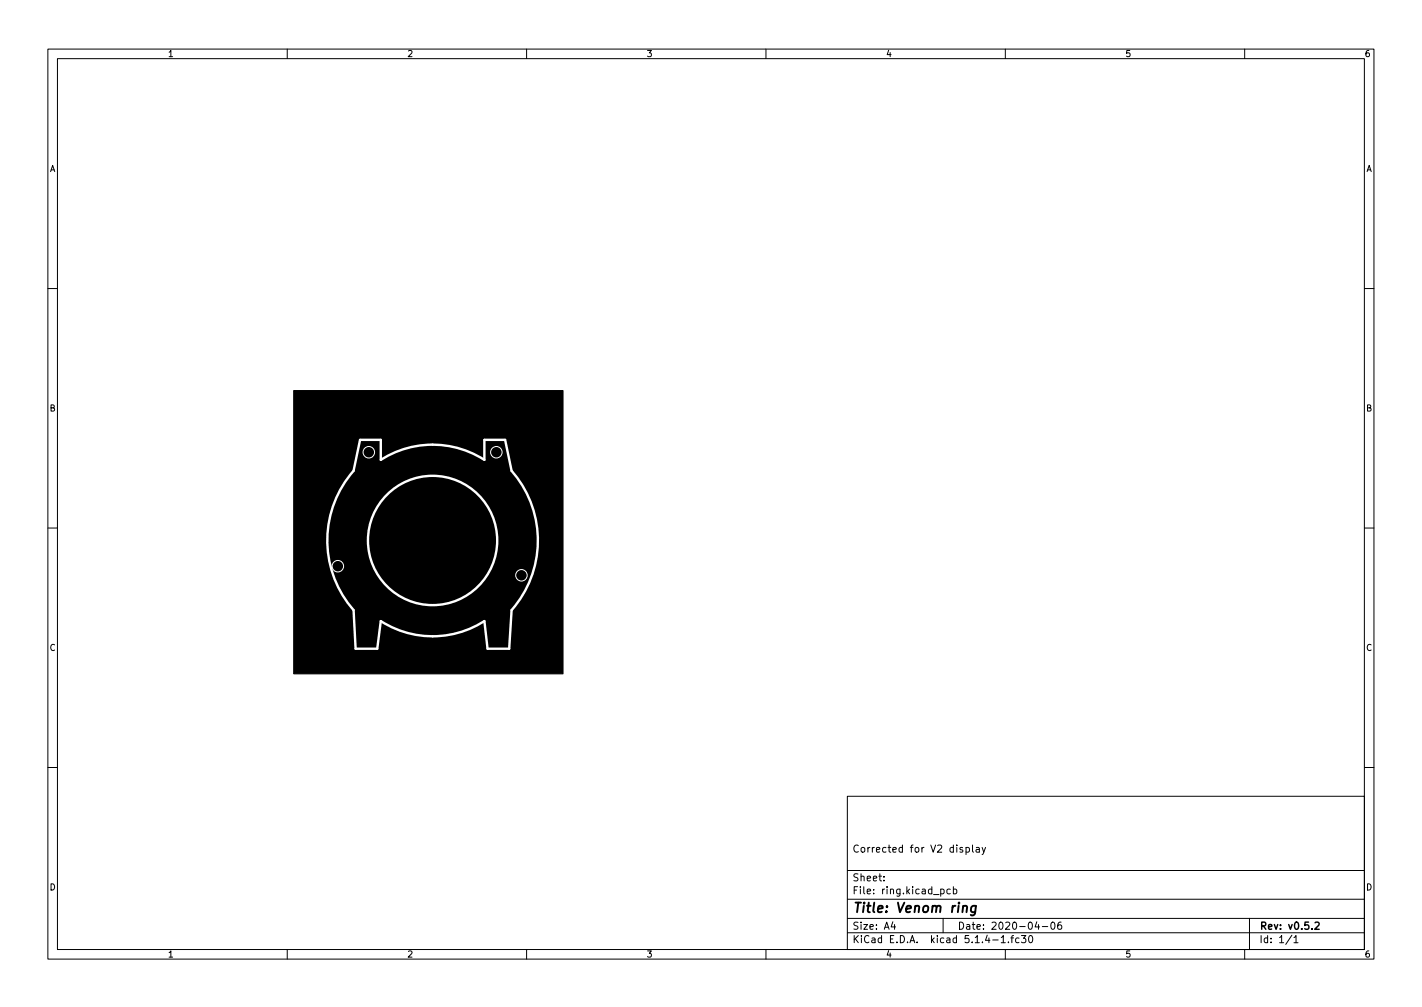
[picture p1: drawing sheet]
<svg xmlns="http://www.w3.org/2000/svg" width="297mm" height="210mm" viewBox="0 0 297 210" stroke-linecap="round" stroke-linejoin="round" font-family="sans-serif">
<defs><g id="words">
<text font-size="2.8" x="178" y="190.6">Title: Venom ring</text>
<g font-size="2.1">
<text x="178" y="178">Corrected for V2 display</text>
<text x="178" y="184">Sheet:</text>
<text x="178" y="186.7">File: ring.kicad_pcb</text>
<text x="178" y="196.9">KiCad E.D.A. kicad 5.1.4-1.fc30</text>
<text x="178" y="194.1">Size: A4</text>
<text x="200" y="194.1">Date: 2020-04-06</text>
<text x="263" y="194.1">Rev: v0.5.2</text>
<text x="263" y="196.9">Id: 1/1</text>
</g>
<g font-size="1.8">
<text x="35" y="11.9">1</text>
<text x="85" y="11.9">2</text>
<text x="135" y="11.9">3</text>
<text x="185" y="11.9">4</text>
<text x="235" y="11.9">5</text>
<text x="285" y="11.9">6</text>
<text x="10.3" y="35.9">A</text>
<text x="285.3" y="35.9">A</text>
<text x="10.3" y="85.9">B</text>
<text x="285.3" y="85.9">B</text>
<text x="10.3" y="135.9">C</text>
<text x="285.3" y="135.9">C</text>
<text x="10.3" y="185.9">D</text>
<text x="285.3" y="185.9">D</text>
<text x="35" y="199.9">1</text>
<text x="85" y="199.9">2</text>
<text x="135" y="199.9">3</text>
<text x="185" y="199.9">4</text>
<text x="235" y="199.9">5</text>
<text x="285" y="199.9">6</text>
</g>
</g></defs>
<g fill="none" stroke="#000" stroke-width=".21">
<path d="M10 10.2h277v190.1h-277zM12 12.2h273v186.1h-273zM60 10.2v2M110 10.2v2M160 10.2v2M210 10.2v2M260 10.2v2M10 60.2h2M285 60.2h2M10 110.2h2M285 110.2h2M10 160.2h2"/>
<path d="M177 166.3h108v32h-108zM201.1 177l-.4-.1-.2 .2 .1 .3 .5 .1v.4h-.6M201.8 177l.4-.1 .3 .3-.1 .7h-.6M201.8 176.9v1.5M203.1 176.4v1.3l.3 .2M203.9 177h.6l.1 .9M204.6 177.3l-.5 .1-.2 .2 .2 .3h.5M205.1 176.9l.4 1M205.9 176.9l-.5 1.4-.3 .1M285 160.2h2M60 198.3v2M110 198.3v2"/>
<path d="M160 198.3v2M177 194.8h108M177 191.8h108M177 187.8h108M177 181.8h108M184.6 183.8v.1M184.6 183v.1M186.5 192.5l-.4 1h1M186.9 193v1M196.5 185.7l.4-.1 .3 .3-.1 .7h-.6M197 191.8v3M198.5 185.7l-.4-.1-.3 .3 .1 .7h.6"/>
<path d="M199.1 185.7l.5-.1 .3 .3-.2 .7h-.6M199.1 185.1v1.5M209.1 195.8l.5-.5v1.5M209.1 196.8h.9M210 198.3v2M210.6 196.7v.1M211.1 195.8h.6M211.7 195.3l-.3 .2v1.3M212.9 195.9l-.5-.1-.3 .3 .2 .7h.6M213.4 195.3h.9l-.5 .6 .4 .1v.7l-.2 .1-.6-.1M215 195.5l.2-.2a.8 .8 0 0 1 .5 .8 .8 .8 0 0 1-.5 .7l-.2-.1-.1-.4zM216.6 192.5l-.4 1h.9"/>
<path d="M216.9 193v1M217.7 193.5h1.2M219.6 192.7l.3-.2a.8 .8 0 0 1 .5 .8 .8 .8 0 0 1-.5 .7l-.3-.1-.1-.4zM221.6 192.5l-.4 .1a1.01 1.01 0 0 0 0 1.4l.5-.1 .1-.5-.3-.3h-.3l-.3 .3M260 198.3v2M261 191.8v6.5M269.9 195.3l-1.3 1.9M270.3 195.8l.4-.5v1.5M270.3 196.8h.8"/>
</g>
<path d="M274.7 192.7l.6-.2 .3 .5-1 1h1" fill="none" stroke="#000" stroke-width=".3"/>
<path d="M201.2 189.3l.3-.2 .5 .1-.1 1.3M203.9 189.2a.66 .66 0 0 0-1 .3l-.1 .6 .2 .3h.7M203.9 189.1l-.2 1.6-.5 .4-.4-.1" fill="none" stroke="#000" stroke-width=".4"/>
<path d="M61.3 81.5h56.3v59.2h-56.3z" fill="#000" stroke="#000" stroke-width=".21"/>
<g fill="none" stroke="#fff" stroke-width=".21">
<circle cx="77" cy="94.4" r="1.2"/>
<circle cx="103.7" cy="94.4" r="1.2"/>
<circle cx="70.6" cy="118.2" r="1.2"/>
<circle cx="108.9" cy="120.1" r="1.2"/>
</g>
<g fill="none" stroke="#fff" stroke-width=".5">
<path d="M75.2 91.8h4.3v4.2a20 20 0 0 1 21.7 0v-4.2h4.3l1.4 6.5a22 22 0 0 1 0 29.1l-.5 8h-4.6l-.6-5.7a20 20 0 0 1-21.7 0l-.7 5.7h-4.5l-.4-8a22 22 0 0 1 0-29.1z"/>
<circle cx="90.4" cy="112.8" r="13.5"/>
</g>
<use href="#words"/>
</svg>
